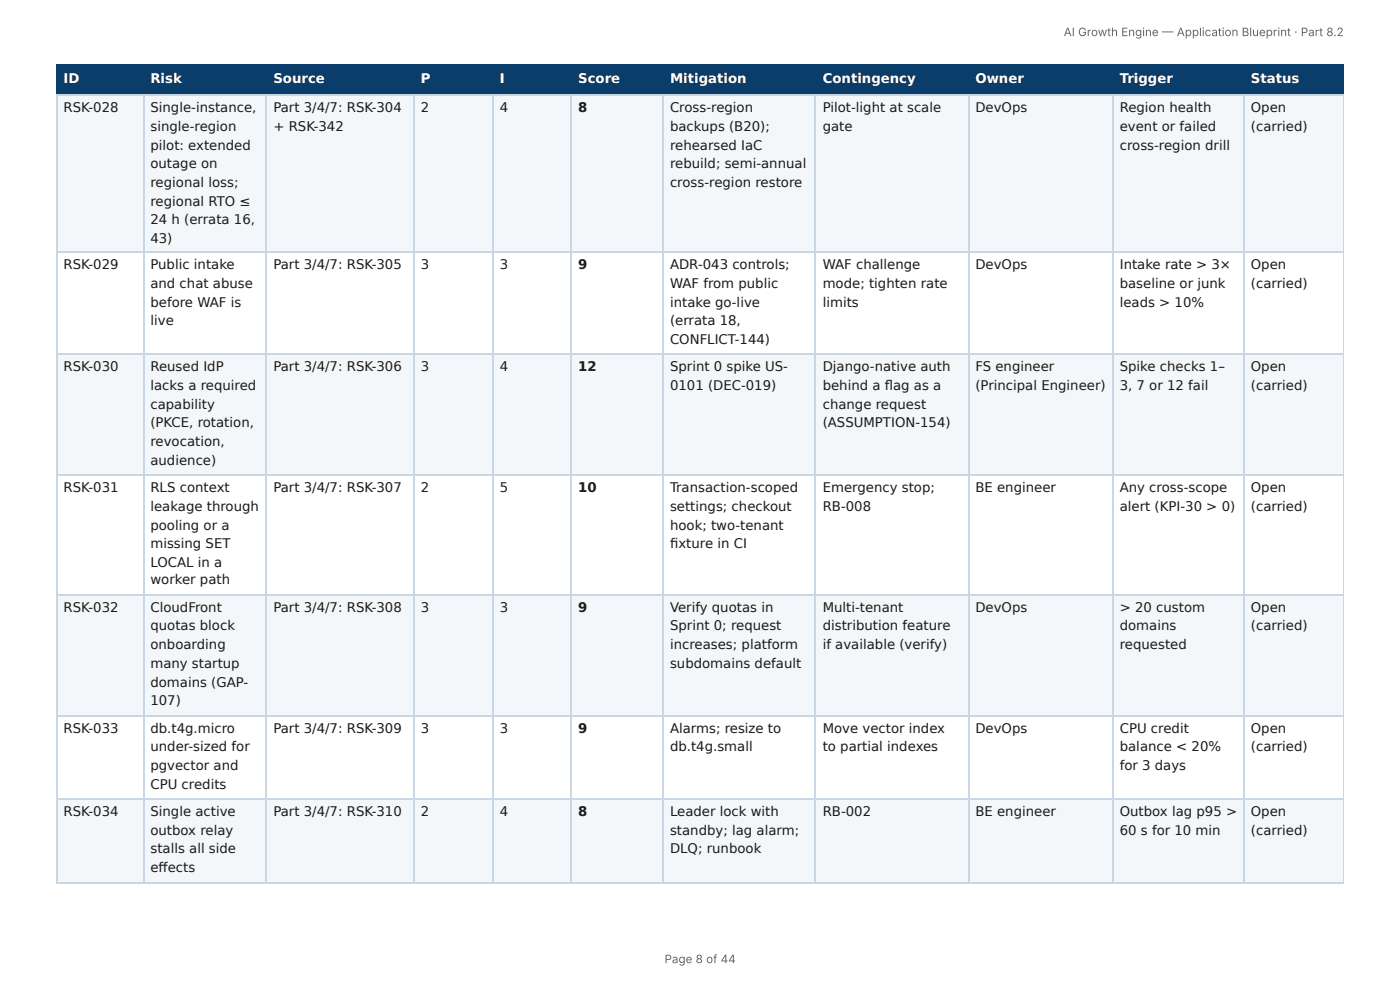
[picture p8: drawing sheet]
<svg xmlns="http://www.w3.org/2000/svg" width="297mm" height="210mm" viewBox="0 0 297 210" stroke-linecap="round" stroke-linejoin="round" font-family="sans-serif">
<defs><g id="words">
<g font-size="2.8" fill="#fff">
<text x="13.5" y="17.7">ID</text>
<text x="32" y="17.7">Risk</text>
<text x="58.1" y="17.7">Source</text>
<text x="89.4" y="17.7">P</text>
<text x="106.2" y="17.7">I</text>
<text x="122.8" y="17.7">Score</text>
<text x="142.3" y="17.7">Mitigation</text>
<text x="174.7" y="17.7">Contingency</text>
<text x="207.2" y="17.7">Owner</text>
<text x="237.8" y="17.7">Trigger</text>
<text x="265.7" y="17.7">Status</text>
</g>
<g font-size="2.8" fill="#1a1a1a">
<text x="13.5" y="23.8">RSK-028</text>
<text x="32" y="23.8">Single-instance,</text>
<text x="58.1" y="23.8">Part 3/4/7: RSK-304</text>
<text x="89.4" y="23.8">2</text>
<text x="106.2" y="23.8">4</text>
<text x="122.8" y="23.8">8</text>
<text x="142.3" y="23.8">Cross-region</text>
<text x="174.7" y="23.8">Pilot-light at scale</text>
<text x="207.2" y="23.8">DevOps</text>
<text x="237.8" y="23.8">Region health</text>
<text x="265.7" y="23.8">Open</text>
<text x="32" y="27.8">single-region</text>
<text x="58.1" y="27.8">+ RSK-342</text>
<text x="142.3" y="27.8">backups (B20);</text>
<text x="174.7" y="27.8">gate</text>
<text x="237.8" y="27.8">event or failed</text>
<text x="265.7" y="27.8">(carried)</text>
<text x="32" y="31.8">pilot: extended</text>
<text x="32" y="35.7">outage on</text>
<text x="142.3" y="31.8">rehearsed IaC</text>
<text x="142.3" y="35.7">rebuild; semi-annual</text>
<text x="237.8" y="31.8">cross-region drill</text>
<text x="32" y="39.7">regional loss;</text>
<text x="142.3" y="39.7">cross-region restore</text>
<text x="32" y="43.7">regional RTO ≤</text>
<text x="32" y="47.6">24 h (errata 16,</text>
<text x="32" y="51.6">43)</text>
<text x="13.5" y="57.2">RSK-029</text>
<text x="32" y="57.2">Public intake</text>
<text x="58.1" y="57.2">Part 3/4/7: RSK-305</text>
<text x="89.4" y="57.2">3</text>
<text x="106.2" y="57.2">3</text>
<text x="122.8" y="57.2">9</text>
<text x="142.3" y="57.2">ADR-043 controls;</text>
<text x="174.7" y="57.2">WAF challenge</text>
<text x="207.2" y="57.2">DevOps</text>
<text x="237.8" y="57.2">Intake rate &gt; 3×</text>
<text x="265.7" y="57.2">Open</text>
<text x="32" y="61.1">and chat abuse</text>
<text x="32" y="65.1">before WAF is</text>
<text x="142.3" y="61.1">WAF from public</text>
<text x="142.3" y="65.1">intake go-live</text>
<text x="174.7" y="61.1">mode; tighten rate</text>
<text x="174.7" y="65.1">limits</text>
<text x="237.8" y="61.1">baseline or junk</text>
<text x="237.8" y="65.1">leads &gt; 10%</text>
<text x="265.7" y="61.1">(carried)</text>
<text x="32" y="69.1">live</text>
<text x="142.3" y="69.1">(errata 18,</text>
<text x="142.3" y="73">CONFLICT-144)</text>
<text x="13.5" y="78.8">RSK-030</text>
<text x="32" y="78.8">Reused IdP</text>
<text x="32" y="82.8">lacks a required</text>
<text x="58.1" y="78.8">Part 3/4/7: RSK-306</text>
<text x="89.4" y="78.8">3</text>
<text x="106.2" y="78.8">4</text>
<text x="122.8" y="78.8">12</text>
<text x="142.3" y="78.8">Sprint 0 spike US-</text>
<text x="142.3" y="82.8">0101 (DEC-019)</text>
<text x="174.7" y="78.8">Django-native auth</text>
<text x="174.7" y="82.8">behind a fl ag as a</text>
<text x="207.2" y="78.8">FS engineer</text>
<text x="207.2" y="82.8">(Principal Engineer)</text>
<text x="237.8" y="78.8">Spike checks 1–</text>
<text x="237.8" y="82.8">3, 7 or 12 fail</text>
<text x="265.7" y="78.8">Open</text>
<text x="265.7" y="82.8">(carried)</text>
<text x="32" y="86.8">capability</text>
<text x="174.7" y="86.8">change request</text>
<text x="32" y="90.8">(PKCE, rotation,</text>
<text x="32" y="94.7">revocation,</text>
<text x="174.7" y="90.8">(ASSUMPTION-154)</text>
<text x="32" y="98.7">audience)</text>
<text x="13.5" y="104.5">RSK-031</text>
<text x="32" y="104.5">RLS context</text>
<text x="58.1" y="104.5">Part 3/4/7: RSK-307</text>
<text x="89.4" y="104.5">2</text>
<text x="106.2" y="104.5">5</text>
<text x="122.8" y="104.5">10</text>
<text x="142.3" y="104.5">Transaction-scoped</text>
<text x="174.7" y="104.5">Emergency stop;</text>
<text x="207.2" y="104.5">BE engineer</text>
<text x="237.8" y="104.5">Any cross-scope</text>
<text x="265.7" y="104.5">Open</text>
<text x="32" y="108.5">leakage through</text>
<text x="32" y="112.4">pooling or a</text>
<text x="142.3" y="108.5">settings; checkout</text>
<text x="142.3" y="112.4">hook; two-tenant</text>
<text x="174.7" y="108.5">RB-008</text>
<text x="237.8" y="108.5">alert (KPI-30 &gt; 0)</text>
<text x="265.7" y="108.5">(carried)</text>
<text x="32" y="116.4">missing SET</text>
<text x="142.3" y="116.4">fi xture in CI</text>
<text x="32" y="120.4">LOCAL in a</text>
<text x="32" y="124.1">worker path</text>
<text x="13.5" y="129.9">RSK-032</text>
<text x="32" y="129.9">CloudFront</text>
<text x="58.1" y="129.9">Part 3/4/7: RSK-308</text>
<text x="89.4" y="129.9">3</text>
<text x="106.2" y="129.9">3</text>
<text x="122.8" y="129.9">9</text>
<text x="142.3" y="129.9">Verify quotas in</text>
<text x="174.7" y="129.9">Multi-tenant</text>
<text x="207.2" y="129.9">DevOps</text>
<text x="237.8" y="129.9">&gt; 20 custom</text>
<text x="265.7" y="129.9">Open</text>
<text x="32" y="133.9">quotas block</text>
<text x="32" y="137.8">onboarding</text>
<text x="142.3" y="133.9">Sprint 0; request</text>
<text x="142.3" y="137.8">increases; platform</text>
<text x="174.7" y="133.9">distribution feature</text>
<text x="174.7" y="137.8">if available (verify)</text>
<text x="237.8" y="133.9">domains</text>
<text x="237.8" y="137.8">requested</text>
<text x="265.7" y="133.9">(carried)</text>
<text x="32" y="141.8">many startup</text>
<text x="142.3" y="141.8">subdomains default</text>
<text x="32" y="145.8">domains (GAP-</text>
<text x="32" y="149.8">107)</text>
<text x="13.5" y="155.6">RSK-033</text>
<text x="32" y="155.6">db.t4g.micro</text>
<text x="58.1" y="155.6">Part 3/4/7: RSK-309</text>
<text x="89.4" y="155.6">3</text>
<text x="106.2" y="155.6">3</text>
<text x="122.8" y="155.6">9</text>
<text x="142.3" y="155.6">Alarms; resize to</text>
<text x="174.7" y="155.6">Move vector index</text>
<text x="207.2" y="155.6">DevOps</text>
<text x="237.8" y="155.6">CPU credit</text>
<text x="265.7" y="155.6">Open</text>
<text x="32" y="159.5">under-sized for</text>
<text x="142.3" y="159.5">db.t4g.small</text>
<text x="174.7" y="159.5">to partial indexes</text>
<text x="237.8" y="159.5">balance &lt; 20%</text>
<text x="265.7" y="159.5">(carried)</text>
<text x="32" y="163.5">pgvector and</text>
<text x="32" y="167.5">CPU credits</text>
<text x="237.8" y="163.5">for 3 days</text>
<text x="13.5" y="173.3">RSK-034</text>
<text x="32" y="173.3">Single active</text>
<text x="58.1" y="173.3">Part 3/4/7: RSK-310</text>
<text x="89.4" y="173.3">2</text>
<text x="106.2" y="173.3">4</text>
<text x="122.8" y="173.3">8</text>
<text x="142.3" y="173.3">Leader lock with</text>
<text x="174.7" y="173.3">RB-002</text>
<text x="207.2" y="173.3">BE engineer</text>
<text x="237.8" y="173.3">Outbox lag p95 &gt;</text>
<text x="265.7" y="173.3">Open</text>
<text x="32" y="177.3">outbox relay</text>
<text x="142.3" y="177.3">standby; lag alarm;</text>
<text x="237.8" y="177.3">60 s for 10 min</text>
<text x="265.7" y="177.3">(carried)</text>
<text x="32" y="181.2">stalls all side</text>
<text x="32" y="185.2">eff ects</text>
<text x="142.3" y="181.2">DLQ; runbook</text>
</g>
<g font-size="2.5" fill="#666">
<text x="225.9" y="7.7">AI Growth Engine — Application Blueprint · Part 8.2</text>
<text x="141.1" y="204.5">Page 8 of 44</text>
</g>
</g></defs>
<g fill="#0b3d6b">
<path d="M12.2 14h18.2v6.1h-18.2z"/>
<path d="M30.4 14h26.2v6.1h-26.2z"/>
<path d="M56.6 14h31.2v6.1h-31.2z"/>
<path d="M87.8 14h17v6.1h-17z"/>
<path d="M104.8 14h16.6v6.1h-16.6z"/>
<path d="M121.4 14h19.4v6.1h-19.4z"/>
<path d="M140.8 14h32.5v6.1h-32.5z"/>
<path d="M173.3 14h32.3v6.1h-32.3z"/>
<path d="M205.6 14h30.7v6.1h-30.7z"/>
<path d="M236.3 14h28v6.1h-28z"/>
<path d="M264.3 14h21.1v6.1h-21.1z"/>
</g>
<g fill="#f4f7fa">
<path d="M12.2 20.1h18.2v33.6h-18.2z"/>
<path d="M30.4 20.1h26.2v33.6h-26.2z"/>
<path d="M56.6 20.1h31.2v33.6h-31.2z"/>
<path d="M87.8 20.1h17v33.6h-17z"/>
<path d="M104.8 20.1h16.6v33.6h-16.6z"/>
<path d="M121.4 20.1h19.4v33.6h-19.4z"/>
<path d="M140.8 20.1h32.5v33.6h-32.5z"/>
<path d="M173.3 20.1h32.3v33.6h-32.3z"/>
<path d="M205.6 20.1h30.7v33.6h-30.7z"/>
<path d="M236.3 20.1h28v33.6h-28z"/>
<path d="M264.3 20.1h21.1v33.6h-21.1z"/>
<path d="M12.2 75.4h18.2v25.4h-18.2z"/>
<path d="M30.4 75.4h26.2v25.4h-26.2z"/>
<path d="M56.6 75.4h31.2v25.4h-31.2z"/>
<path d="M87.8 75.4h17v25.4h-17z"/>
<path d="M104.8 75.4h16.6v25.4h-16.6z"/>
<path d="M121.4 75.4h19.4v25.4h-19.4z"/>
<path d="M140.8 75.4h32.5v25.4h-32.5z"/>
<path d="M173.3 75.4h32.3v25.4h-32.3z"/>
<path d="M205.6 75.4h30.7v25.4h-30.7z"/>
<path d="M236.3 75.4h28v25.4h-28z"/>
<path d="M264.3 75.4h21.1v25.4h-21.1z"/>
<path d="M12.2 126.5h18.2v25.6h-18.2z"/>
<path d="M30.4 126.5h26.2v25.6h-26.2z"/>
<path d="M56.6 126.5h31.2v25.6h-31.2z"/>
<path d="M87.8 126.5h17v25.6h-17z"/>
<path d="M104.8 126.5h16.6v25.6h-16.6z"/>
<path d="M121.4 126.5h19.4v25.6h-19.4z"/>
<path d="M140.8 126.5h32.5v25.6h-32.5z"/>
<path d="M173.3 126.5h32.3v25.6h-32.3z"/>
<path d="M205.6 126.5h30.7v25.6h-30.7z"/>
<path d="M236.3 126.5h28v25.6h-28z"/>
<path d="M264.3 126.5h21.1v25.6h-21.1z"/>
<path d="M12.2 169.6h18.2v17.7h-18.2z"/>
<path d="M30.4 169.6h26.2v17.7h-26.2z"/>
<path d="M56.6 169.6h31.2v17.7h-31.2z"/>
<path d="M87.8 169.6h17v17.7h-17z"/>
<path d="M104.8 169.6h16.6v17.7h-16.6z"/>
<path d="M121.4 169.6h19.4v17.7h-19.4z"/>
<path d="M140.8 169.6h32.5v17.7h-32.5z"/>
<path d="M173.3 169.6h32.3v17.7h-32.3z"/>
<path d="M205.6 169.6h30.7v17.7h-30.7z"/>
<path d="M236.3 169.6h28v17.7h-28z"/>
<path d="M264.3 169.6h21.1v17.7h-21.1z"/>
</g>
<g fill="none" stroke="#0b3d6b" stroke-width=".26">
<path d="M11.9 13.9h273.5M12 13.8v6.6M30.6 13.8v6.6M56.5 13.8v6.6M88 13.8v6.6M104.6 13.8v6.6M121.3 13.8v6.6M140.9 13.8v6.6M173.2 13.8v6.6M205.7 13.8v6.6M236.4 13.8v6.6M264.2 13.8v6.6"/>
<path d="M11.9 20.2h273.5"/>
</g>
<path d="M285.3 13.8v6.6" fill="none" stroke="#0b3d6b" stroke-width=".21"/>
<g fill="none" stroke="#c9d6e3" stroke-width=".26">
<path d="M11.9 20.2h273.5M12 20.4v166.9M30.6 20.4v166.9M56.5 20.4v166.9M88 20.4v166.9M104.6 20.4v166.9M121.3 20.4v166.9M140.9 20.4v166.9M173.2 20.4v166.9M205.7 20.4v166.9M236.4 20.4v166.9M264.2 20.4v166.9"/>
<path d="M11.9 53.6h273.5M11.9 75.3h273.5M11.9 100.9h273.5M11.9 126.3h273.5M11.9 152h273.5M11.9 169.7h273.5M11.9 187.5h273.5"/>
</g>
<path d="M285.3 20.4v166.9" fill="none" stroke="#c9d6e3" stroke-width=".21"/>
<use href="#words"/>
</svg>
